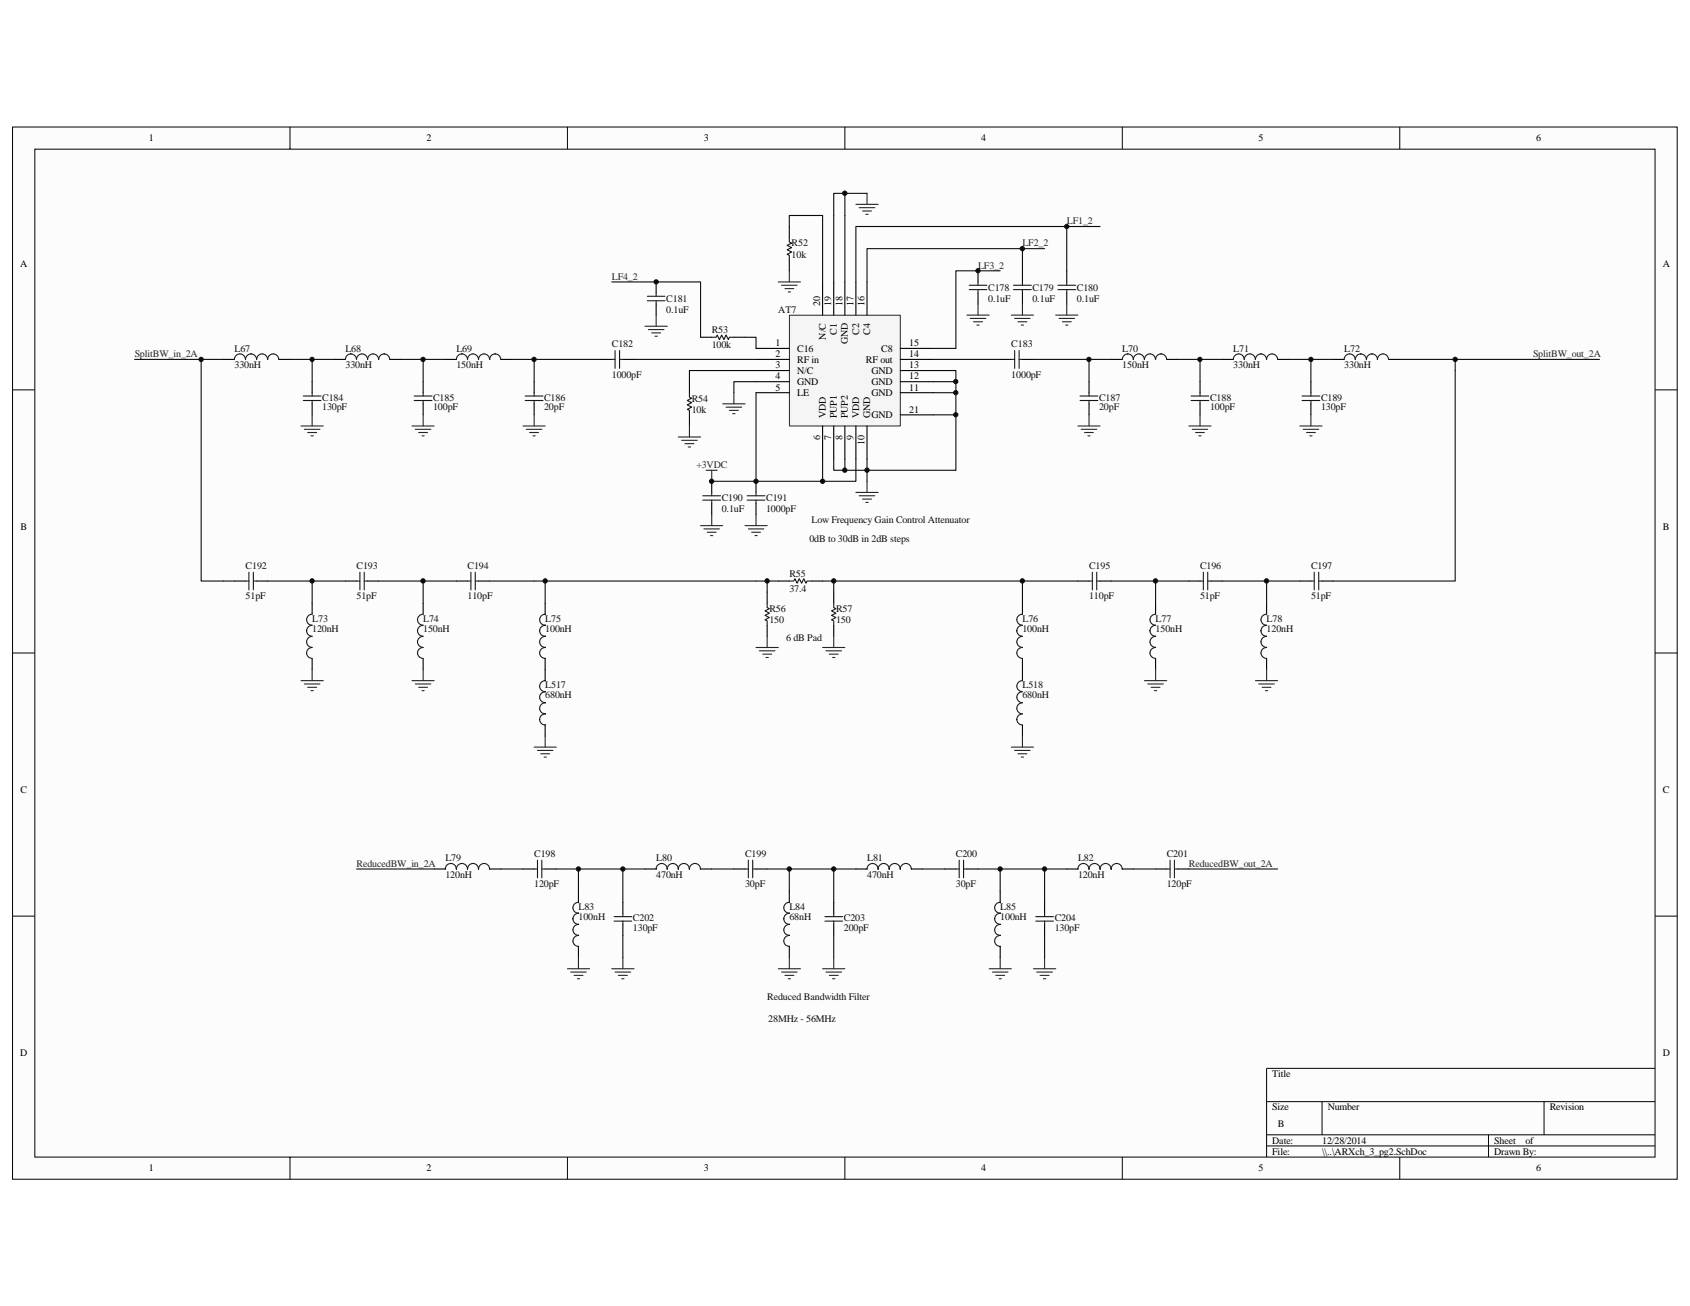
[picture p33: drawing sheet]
<svg xmlns="http://www.w3.org/2000/svg" width="279mm" height="216mm" viewBox="0 0 279 216" stroke-linecap="round" stroke-linejoin="round" font-family="sans-serif">
<defs><g id="words">
<g font-size="1.7">
<text x="24.6" y="23.3">1</text>
<text x="70.5" y="23.3">2</text>
<text x="116.4" y="23.3">3</text>
<text x="162.2" y="23.3">4</text>
<text x="208.1" y="23.3">5</text>
<text x="254" y="23.3">6</text>
<text x="3.3" y="44.2">A</text>
<text x="274.9" y="44.2">A</text>
<text x="135.6" y="50.7" transform="rotate(-90 135.6 50.7)">20</text>
<text x="137.4" y="50.7" transform="rotate(-90 137.4 50.7)">19</text>
<text x="139.3" y="50.7" transform="rotate(-90 139.3 50.7)">18</text>
<text x="141.1" y="50.7" transform="rotate(-90 141.1 50.7)">17</text>
<text x="142.9" y="50.7" transform="rotate(-90 142.9 50.7)">16</text>
<text x="128.2" y="57.2">1</text>
<text x="128.2" y="59.1">2</text>
<text x="131.8" y="58.1">C16</text>
<text x="131.8" y="60">RF in</text>
<text x="136.5" y="56.1" transform="rotate(-90 136.5 56.1)">N/C</text>
<text x="138.4" y="55.3" transform="rotate(-90 138.4 55.3)">C1</text>
<text x="140.2" y="56.9" transform="rotate(-90 140.2 56.9)">GND</text>
<text x="142" y="55.3" transform="rotate(-90 142 55.3)">C2</text>
<text x="143.2" y="60">RF out</text>
<text x="143.9" y="55.3" transform="rotate(-90 143.9 55.3)">C4</text>
<text x="145.7" y="58.1">C8</text>
<text x="150.3" y="57.2">15</text>
<text x="150.3" y="59.1">14</text>
<text x="128.2" y="60.9">3</text>
<text x="128.2" y="62.7">4</text>
<text x="128.2" y="64.6">5</text>
<text x="131.8" y="61.8">N/C</text>
<text x="131.8" y="63.6">GND</text>
<text x="131.8" y="65.5">LE</text>
<text x="144.1" y="65.5">GND</text>
<text x="144.1" y="63.6">GND</text>
<text x="144.1" y="61.8">GND</text>
<text x="150.3" y="64.6">11</text>
<text x="150.3" y="62.7">12</text>
<text x="150.3" y="60.9">13</text>
<text x="136.5" y="69.2" transform="rotate(-90 136.5 69.2)">VDD</text>
<text x="138.4" y="69.2" transform="rotate(-90 138.4 69.2)">PUP1</text>
<text x="140.2" y="69.2" transform="rotate(-90 140.2 69.2)">PUP2</text>
<text x="142" y="69.2" transform="rotate(-90 142 69.2)">VDD</text>
<text x="143.9" y="69.2" transform="rotate(-90 143.9 69.2)">GND</text>
<text x="150.3" y="68.2">21</text>
<text x="135.6" y="72.7" transform="rotate(-90 135.6 72.7)">6</text>
<text x="137.4" y="72.7" transform="rotate(-90 137.4 72.7)">7</text>
<text x="139.3" y="72.7" transform="rotate(-90 139.3 72.7)">8</text>
<text x="141.1" y="72.7" transform="rotate(-90 141.1 72.7)">9</text>
<text x="142.9" y="73.5" transform="rotate(-90 142.9 73.5)">10</text>
<text x="3.4" y="87.7">B</text>
<text x="274.9" y="87.7">B</text>
<text x="3.4" y="131.1">C</text>
<text x="274.9" y="131.1">C</text>
<text x="3.3" y="174.6">D</text>
<text x="210.3" y="178.1">Title</text>
<text x="274.9" y="174.6">D</text>
<text x="210.3" y="183.6">Size</text>
<text x="219.5" y="183.6">Number</text>
<text x="256.2" y="183.6">Revision</text>
<text x="210.3" y="189.1">Date:</text>
<text x="210.3" y="190.9">File:</text>
<text x="211.2" y="186.3">B</text>
<text x="218.6" y="190.9">\\..\ARXch_3_pg2.SchDoc</text>
<text x="218.6" y="189.1">12/28/2014</text>
<text x="247" y="190.9">Drawn By:</text>
<text x="247" y="189.1">Sheet</text>
<text x="252.2" y="189.1">of</text>
<text x="24.6" y="193.7">1</text>
<text x="70.5" y="193.7">2</text>
<text x="116.4" y="193.7">3</text>
<text x="162.2" y="193.7">4</text>
<text x="208.1" y="193.7">5</text>
<text x="254" y="193.7">6</text>
</g>
<g font-size="1.7" fill="#0e0e0e">
<text x="130.9" y="40.7">R52</text>
<text x="130.9" y="42.6">10k</text>
<text x="110.2" y="51.7">0.1uF</text>
<text x="110.2" y="49.9">C181</text>
<text x="128.7" y="51.7">AT7</text>
<text x="163.3" y="49.9">0.1uF</text>
<text x="163.3" y="48.1">C178</text>
<text x="170.7" y="49.9">0.1uF</text>
<text x="170.7" y="48.1">C179</text>
<text x="178" y="49.9">0.1uF</text>
<text x="178" y="48.1">C180</text>
<text x="38.8" y="58.1">L67</text>
<text x="57.1" y="58.1">L68</text>
<text x="75.5" y="58.1">L69</text>
<text x="101.2" y="57.4">C182</text>
<text x="117.7" y="55">R53</text>
<text x="117.7" y="57.6">100k</text>
<text x="167.2" y="57.4">C183</text>
<text x="185.5" y="58.1">L70</text>
<text x="203.9" y="58.1">L71</text>
<text x="222.2" y="58.1">L72</text>
<text x="38.8" y="60.9">330nH</text>
<text x="57.1" y="60.9">330nH</text>
<text x="75.5" y="60.9">150nH</text>
<text x="101.2" y="62.5">1000pF</text>
<text x="167.2" y="62.5">1000pF</text>
<text x="185.5" y="60.9">150nH</text>
<text x="203.9" y="60.9">330nH</text>
<text x="222.2" y="60.9">330nH</text>
<text x="53.3" y="66.2">C184</text>
<text x="53.3" y="67.9">130pF</text>
<text x="71.6" y="66.2">C185</text>
<text x="71.6" y="67.9">100pF</text>
<text x="90" y="66.2">C186</text>
<text x="90" y="67.9">20pF</text>
<text x="114.4" y="68.2">10k</text>
<text x="114.4" y="66.4">R54</text>
<text x="181.7" y="67.9">20pF</text>
<text x="181.7" y="66.2">C187</text>
<text x="200" y="66.2">C188</text>
<text x="200" y="67.9">100pF</text>
<text x="218.4" y="67.9">130pF</text>
<text x="218.4" y="66.2">C189</text>
<text x="119.3" y="82.9">C190</text>
<text x="126.7" y="82.9">C191</text>
<text x="119.3" y="84.7">0.1uF</text>
<text x="126.7" y="84.7">1000pF</text>
<text x="133.8" y="89.6">0dB to 30dB in 2dB steps</text>
<text x="134.2" y="86.5">Low Frequency Gain Control Attenuator</text>
<text x="40.6" y="94">C192</text>
<text x="58.9" y="94">C193</text>
<text x="77.3" y="94">C194</text>
<text x="130.5" y="95.3">R55</text>
<text x="180" y="94">C195</text>
<text x="198.4" y="94">C196</text>
<text x="216.7" y="94">C197</text>
<text x="40.6" y="99">51pF</text>
<text x="58.9" y="99">51pF</text>
<text x="77.3" y="99">110pF</text>
<text x="127.2" y="101.2">R56</text>
<text x="130.5" y="97.9">37.4</text>
<text x="138.2" y="101.2">R57</text>
<text x="180" y="99">110pF</text>
<text x="198.4" y="99">51pF</text>
<text x="216.7" y="99">51pF</text>
<text x="51.6" y="104.5">120nH</text>
<text x="51.6" y="102.8">L73</text>
<text x="70" y="104.5">150nH</text>
<text x="70" y="102.8">L74</text>
<text x="90.1" y="104.5">100nH</text>
<text x="90.1" y="102.8">L75</text>
<text x="127.2" y="103">150</text>
<text x="130" y="105.9">6 dB Pad</text>
<text x="138.2" y="103">150</text>
<text x="169" y="104.5">100nH</text>
<text x="169" y="102.8">L76</text>
<text x="191.1" y="104.5">150nH</text>
<text x="191.1" y="102.8">L77</text>
<text x="209.4" y="104.5">120nH</text>
<text x="209.4" y="102.8">L78</text>
<text x="90.1" y="113.8">L517</text>
<text x="169" y="113.8">L518</text>
<text x="90.1" y="115.5">680nH</text>
<text x="169" y="115.5">680nH</text>
<text x="73.6" y="142.4">L79</text>
<text x="88.3" y="141.6">C198</text>
<text x="108.5" y="142.4">L80</text>
<text x="123.2" y="141.6">C199</text>
<text x="143.4" y="142.4">L81</text>
<text x="158" y="141.6">C200</text>
<text x="178.2" y="142.4">L82</text>
<text x="192.9" y="141.6">C201</text>
<text x="73.6" y="145.1">120nH</text>
<text x="88.3" y="146.6">120pF</text>
<text x="108.5" y="145.1">470nH</text>
<text x="123.2" y="146.6">30pF</text>
<text x="143.4" y="145.1">470nH</text>
<text x="158" y="146.6">30pF</text>
<text x="178.2" y="145.1">120nH</text>
<text x="192.9" y="146.6">120pF</text>
<text x="95.7" y="150.4">L83</text>
<text x="95.7" y="152.1">100nH</text>
<text x="104.6" y="153.9">130pF</text>
<text x="104.6" y="152.3">C202</text>
<text x="130.5" y="150.4">L84</text>
<text x="130.5" y="152.1">68nH</text>
<text x="139.5" y="153.9">200pF</text>
<text x="139.5" y="152.3">C203</text>
<text x="165.4" y="152.1">100nH</text>
<text x="165.4" y="150.4">L85</text>
<text x="174.4" y="153.9">130pF</text>
<text x="174.4" y="152.3">C204</text>
<text x="126.8" y="165.3">Reduced Bandwidth Filter</text>
<text x="127" y="168.9">28MHz - 56MHz</text>
</g>
<g font-size="1.7" fill="#262626">
<text x="169" y="40.7">LF2_2</text>
<text x="176.4" y="37.1">LF1_2</text>
<text x="101.2" y="46.2">LF4_2</text>
<text x="161.7" y="44.4">LF3_2</text>
<text x="22.3" y="59.1">SplitBW_in_2A</text>
<text x="253.4" y="59.1">SplitBW_out_2A</text>
<text x="115.1" y="77.4">+3VDC</text>
<text x="58.9" y="143.3">ReducedBW_in_2A</text>
<text x="196.6" y="143.3">ReducedBW_out_2A</text>
</g>
</g></defs>
<path d="M2.1 21h275.2v173.9h-275.2z" fill="#fcfcfc"/>
<path d="M2.1 21h275.2v173.9h-275.2z" fill="none" stroke="#000" stroke-width=".17"/>
<path d="M5.8 24.7h267.8v166.6h-267.8z" fill="#fcfcfc"/>
<g fill="none" stroke="#000" stroke-width=".17">
<path d="M5.8 24.7h267.8v166.6h-267.8zM47.9 21v3.6M93.8 21v3.6M139.7 21v3.6M185.5 21v3.6M231.4 21v3.6M2.1 64.5h3.6M273.6 64.5h3.7M2.1 107.9h3.6M273.6 107.9h3.7M2.1 151.4h3.6M273.6 151.4h3.7"/>
<path d="M273.6 176.6h-64.2v14.7M47.9 191.3v3.6M93.8 191.3v3.6M139.7 191.3v3.6M185.5 191.3v3.6M209.4 182.1h64.2M209.4 187.6h64.2M209.4 189.4h64.2M218.6 182.1v5.5M231.4 191.3v3.6M246.1 187.6v3.7M255.3 182.1v5.5"/>
</g>
<g fill="none" stroke="#000" stroke-width=".18">
<path d="M36.9 59.4h1.9M46.1 59.4h1.8M55.3 59.4h1.8M64.5 59.4h1.8M73.6 59.4h1.9M82.8 59.4h1.8M51.6 63.1v1.8M51.6 66.8v1.8M70 63.1v1.8M70 66.8v1.8M88.3 63.1v1.8M88.3 66.8v1.8"/>
<path d="M38.8 96.1h1.8M42.4 96.1h1.9M51.6 99.7v1.8M57.1 96.1h1.8M60.8 96.1h1.8M70 99.7v1.8M75.5 96.1h1.8M79.1 96.1h1.9M90.1 99.7v1.8M178.2 96.1h1.8M181.9 96.1h1.8M191.1 99.7v1.8"/>
<path d="M196.6 96.1h1.8M200.2 96.1h1.9M209.4 99.7v1.8M214.9 96.1h1.8M218.6 96.1h1.8M51.6 108.9v1.8M70 108.9v1.8M90.1 108.9v1.8M191.1 108.9v1.8M209.4 108.9v1.8M71.8 143.7h1.8M81 143.7h1.8"/>
<path d="M86.5 143.7h1.8M90.1 143.7h1.9M95.6 147.3v1.9M95.6 156.5v1.8M103 149.2v1.8M103 152.8v1.8M106.6 143.7h1.9M115.8 143.7h1.9M121.3 143.7h1.9M125 143.7h1.8M130.5 147.3v1.9M130.5 156.5v1.8"/>
<path d="M137.8 149.2v1.8M137.8 152.8v1.8M141.5 143.7h1.8M150.7 143.7h1.8M156.2 143.7h1.8M159.9 143.7h1.8M165.4 147.3v1.9M165.4 156.5v1.8M172.7 149.2v1.8M172.7 152.8v1.8M176.4 143.7h1.8M185.5 143.7h1.9"/>
<path d="M191.1 143.7h1.8M194.7 143.7h1.9"/>
</g>
<g fill="none" stroke="#1c1c1c" stroke-width=".18">
<path d="M42.4 59.4a.92 .92 0 0 0-.9-.9 .94 .94 0 0 0-.9 .9 .91 .91 0 0 0-.9-.9 .91 .91 0 0 0-.9 .9M44.2 59.4a.9 .9 0 0 0-.9-.9 .9 .9 0 0 0-.9 .9M46.1 59.4a.91 .91 0 0 0-.9-.9 .91 .91 0 0 0-.9 .9M62.6 59.4a.91 .91 0 0 0-.9-.9 .91 .91 0 0 0-.9 .9 .92 .92 0 0 0-1-.9 .92 .92 0 0 0-.9 .9 .92 .92 0 0 0-.9-.9 .9 .9 0 0 0-.9 .9M64.4 59.4a.92 .92 0 0 0-.9-.9 .9 .9 0 0 0-.9 .9M80.9 59.4a.92 .92 0 0 0-.9-.9 .92 .92 0 0 0-.9 .9 .91 .91 0 0 0-.9-.9 .91 .91 0 0 0-.9 .9 .92 .92 0 0 0-.9-.9 .9 .9 0 0 0-.9 .9M82.8 59.4a.92 .92 0 0 0-.9-.9 .9 .9 0 0 0-.9 .9M50.1 66.2h3M50.1 65.5h3M51.6 64.9v.6M51.6 66.2v.6M68.5 66.2h2.9"/>
<path d="M68.5 65.5h2.9M70 64.9v.6M70 66.2v.6M86.8 66.2h3M86.8 65.5h3M88.3 64.9v.6M88.3 66.2v.6M40.6 96.1h.5M41.1 94.6v2.9M41.9 96.1h.5M41.9 94.6v2.9M58.9 96.1h.6"/>
<path d="M59.5 94.6v2.9M60.2 96.1h.6M60.2 94.6v2.9M77.3 96.1h.6M77.9 94.6v2.9M78.6 96.1h.5M78.6 94.6v2.9M180 96.1h.6M180.6 94.6v2.9M181.3 96.1h.6M181.3 94.6v2.9M198.4 96.1h.5"/>
<path d="M198.9 94.6v2.9M199.7 96.1h.5M199.7 94.6v2.9M216.7 96.1h.6M217.3 94.6v2.9M218 96.1h.6M218 94.6v2.9M51.6 107a.9 .9 0 0 0-.9 .9 .9 .9 0 0 0 .9 .9M51.6 101.5a.92 .92 0 0 0-.9 1 .92 .92 0 0 0 .9 .9 .9 .9 0 0 0-.9 .9 .92 .92 0 0 0 .9 .9 .91 .91 0 0 0-.9 .9 .91 .91 0 0 0 .9 .9M70 107a.9 .9 0 0 0-1 .9 .9 .9 0 0 0 1 .9M70 101.5a.92 .92 0 0 0-1 1 .92 .92 0 0 0 1 .9 .92 .92 0 0 0-1 .9 .98 .98 0 0 0 1 .9 .91 .91 0 0 0-1 .9 .91 .91 0 0 0 1 .9M90.1 107a.9 .9 0 0 0-.9 .9 .9 .9 0 0 0 .9 .9"/>
<path d="M90.1 101.5a.91 .91 0 0 0-.9 .9 .91 .91 0 0 0 .9 1 .9 .9 0 0 0-.9 .9 .89 .89 0 0 0 .9 .9 .91 .91 0 0 0-.9 .9 .91 .91 0 0 0 .9 .9M191.1 107a.9 .9 0 0 0-1 .9 .9 .9 0 0 0 1 .9M191.1 101.5a.92 .92 0 0 0-1 1 .92 .92 0 0 0 1 .9h-.1a.92 .92 0 0 0-.9 .9 .98 .98 0 0 0 1 .9 .91 .91 0 0 0-1 .9 .91 .91 0 0 0 1 .9M209.4 107a.9 .9 0 0 0-.9 .9 .9 .9 0 0 0 .9 .9M209.4 101.5a.92 .92 0 0 0-.9 1 .92 .92 0 0 0 .9 .9 .9 .9 0 0 0-.9 .9 .98 .98 0 0 0 .9 .9 .91 .91 0 0 0-.9 .9 .91 .91 0 0 0 .9 .9M75.4 143.7a.91 .91 0 0 0-.9-1 .91 .91 0 0 0-.9 1M80.9 143.7a.91 .91 0 0 0-.9-1 .91 .91 0 0 0-.9 1 .9 .9 0 0 0-.9-1 .9 .9 0 0 0-.9 1 .9 .9 0 0 0-.9-1 .9 .9 0 0 0-.9 1M88.3 143.7h.6M88.9 142.2v2.9M89.6 143.7h.5M89.6 142.2v2.9M95.6 154.6a.9 .9 0 0 0-.9 .9 .9 .9 0 0 0 .9 .9"/>
<path d="M95.6 152.8a.9 .9 0 0 0-.9 .9 .9 .9 0 0 0 .9 .9M95.6 151a.9 .9 0 0 0-.9 .9 .9 .9 0 0 0 .9 .9M95.6 149.2a.9 .9 0 0 0-.9 .9 .9 .9 0 0 0 .9 .9M101.5 152.3h2.9M101.5 151.5h2.9M103 151v.5M103 152.3v.5M114 143.7a.91 .91 0 0 0-.9-1 .91 .91 0 0 0-1 1 .9 .9 0 0 0-.9-1 .9 .9 0 0 0-.9 1 .9 .9 0 0 0-.9-1 .9 .9 0 0 0-.9 1M115.8 143.7a.91 .91 0 0 0-.9-1 .91 .91 0 0 0-.9 1M123.2 143.7h.5M123.7 142.2v2.9M124.4 143.7h.6"/>
<path d="M124.4 142.2v2.9M130.5 154.6a.9 .9 0 0 0-.9 .9 .9 .9 0 0 0 .9 .9M130.5 152.8a.9 .9 0 0 0-.9 .9 .9 .9 0 0 0 .9 .9M130.5 151a.9 .9 0 0 0-.9 .9 .9 .9 0 0 0 .9 .9M130.5 149.2a.9 .9 0 0 0-.9 .9 .9 .9 0 0 0 .9 .9M136.4 152.3h2.9M136.4 151.5h2.9M137.8 151v.5M137.8 152.3v.5M145.2 143.7a.9 .9 0 0 0-.9-1 .9 .9 0 0 0-1 1M150.7 143.7a.91 .91 0 0 0-.9-1 .91 .91 0 0 0-1 1 .91 .91 0 0 0-.9-1 .91 .91 0 0 0-.9 1 .9 .9 0 0 0-.9-1 .9 .9 0 0 0-.9 1M158 143.7h.6"/>
<path d="M158.6 142.2v2.9M159.3 143.7h.6M159.3 142.2v2.9M165.4 154.6a.9 .9 0 0 0-1 .9 .9 .9 0 0 0 1 .9M165.4 152.8a.9 .9 0 0 0-1 .9 .9 .9 0 0 0 1 .9M165.4 151a.9 .9 0 0 0-1 .9 .9 .9 0 0 0 1 .9M165.4 149.2a.9 .9 0 0 0-1 .9 .9 .9 0 0 0 1 .9M171.2 152.3h3M171.2 151.5h3M172.7 151v.5M172.7 152.3v.5M183.7 143.7a.91 .91 0 0 0-.9-1 .91 .91 0 0 0-.9 1 .9 .9 0 0 0-.9-1 .9 .9 0 0 0-1 1 .9 .9 0 0 0-.9-1 .9 .9 0 0 0-.9 1"/>
<path d="M185.5 143.7a.9 .9 0 0 0-.9-1 .9 .9 0 0 0-.9 1M192.9 143.7h.5M193.4 142.2v2.9M194.2 143.7h.5M194.2 142.2v2.9"/>
</g>
<g fill="none" stroke="#262626" stroke-width=".18">
<path d="M49.8 70.4h3.6M50.3 71h2.6M50.9 71.5h1.4M51.4 72.1h.4M51.6 68.6v1.8M68.1 70.4h3.7M68.7 71h2.5M69.2 71.5h1.5M69.8 72.1h.3M70 68.6v1.8M86.5 70.4h3.6M87 71h2.6"/>
<path d="M87.6 71.5h1.4M88.1 72.1h.4M88.3 68.6v1.8M49.8 112.5h3.6M50.3 113.1h2.6M50.9 113.6h1.4M51.4 114.2h.4M51.6 110.7v1.8M68.1 112.5h3.7M68.7 113.1h2.5M69.2 113.6h1.5M69.8 114.2h.3"/>
<path d="M70 110.7v1.8M189.2 112.5h3.7M189.8 113.1h2.5M190.3 113.6h1.5M190.9 114.2h.3M191.1 110.7v1.8M207.6 112.5h3.6M208.1 113.1h2.6M208.7 113.6h1.4M209.2 114.2h.4M209.4 110.7v1.8M88.3 123.5h3.7"/>
<path d="M88.9 124.1h2.5M89.4 124.6h1.5M90 125.2h.3M90.1 121.7v1.8M95.6 158.3v1.8M103 158.3v1.8M130.5 158.3v1.8M137.8 158.3v1.8M165.4 158.3v1.8M172.7 158.3v1.8M93.8 160.1h3.7M94.4 160.7h2.5"/>
<path d="M94.9 161.2h1.5M95.5 161.8h.3M101.1 160.1h3.7M101.7 160.7h2.6M102.2 161.2h1.5M102.8 161.8h.4M128.7 160.1h3.6M129.2 160.7h2.6M129.8 161.2h1.4M130.3 161.8h.4M136 160.1h3.7M136.5 160.7h2.6"/>
<path d="M137.1 161.2h1.5M137.6 161.8h.4M163.5 160.1h3.7M164.1 160.7h2.5M164.6 161.2h1.5M165.2 161.8h.3M170.9 160.1h3.6M171.4 160.7h2.6M172 161.2h1.4M172.5 161.8h.4"/>
</g>
<g fill="none" stroke="#0e0e0e" stroke-width=".18">
<path d="M22.2 59.4h14.7M47.9 59.4h3.7v3.7M51.6 59.4h3.7M66.3 59.4h3.7v3.7M70 59.4h3.6M84.6 59.4h3.7v3.7M88.3 59.4h11M36.9 96.1h1.9M44.3 96.1h12.8M51.6 96.1v3.6M62.6 96.1h12.9M70 96.1v3.6"/>
<path d="M81 96.1h7.3M183.7 96.1h12.9M191.1 96.1v3.6M202.1 96.1h12.8M209.4 96.1v3.6M58.9 143.7h12.9M82.8 143.7h3.7M92 143.7h14.6M95.6 143.7v3.6M103 143.7v5.5M103 154.6v3.7M117.7 143.7h3.6"/>
<path d="M126.8 143.7h14.7M130.5 143.7v3.6M137.8 143.7v5.5M137.8 154.6v3.7M152.5 143.7h3.7M161.7 143.7h14.7M165.4 143.7v3.6M172.7 143.7v5.5M172.7 154.6v3.7M187.4 143.7h3.7M196.6 143.7h14.6"/>
</g>
<path d="M130.5 52.1h18.3v18.3h-18.3z" fill="#f5f5f5"/>
<path d="M130.5 52.1h18.3v18.3h-18.3z" fill="none" stroke="#262626" stroke-width=".17"/>
<g fill="none" stroke="#000" stroke-width=".18">
<path d="M130.5 37.4v1.9M99.3 59.4h1.8M103 59.4h1.8M108.5 46.6v1.8M108.5 50.3v1.8M115.8 55.8h1.9M121.3 55.8h1.9M125 57.6h5.5M125 59.4h5.5M130.5 42.9v1.9M136 46.6v5.5M137.8 46.6v5.5"/>
<path d="M139.7 46.6v5.5M141.5 46.6v5.5M143.3 46.6v5.5M148.8 57.6h5.5M148.8 59.4h5.5M161.7 44.8v1.8M161.7 48.4v1.9M165.4 59.4h1.8M169 59.4h1.9M169 44.8v1.8M169 48.4v1.9M176.4 44.8v1.8"/>
<path d="M176.4 48.4v1.9M183.7 59.4h1.8M192.9 59.4h1.8M202.1 59.4h1.8M211.2 59.4h1.9M220.4 59.4h1.8M229.6 59.4h1.8M114 63.1v1.8M114 68.6v1.8M117.7 79.6v1.8M125 79.6v1.8M125 61.3h5.5"/>
<path d="M125 63.1h5.5M125 64.9h5.5M136 70.4v5.5M137.8 70.4v5.5M139.7 70.4v5.5M141.5 70.4v5.5M143.3 70.4v5.5M148.8 61.3h5.5M148.8 63.1h5.5M148.8 64.9h5.5M148.8 68.6h5.5M180 63.1v1.8"/>
<path d="M180 66.8v1.8M198.4 63.1v1.8M198.4 66.8v1.8M216.7 63.1v1.8M216.7 66.8v1.8M117.7 83.2v1.9M125 83.2v1.9M126.8 97.9v1.8M128.7 96.1h1.8M134.2 96.1h1.8M137.8 97.9v1.8M169 99.7v1.8"/>
<path d="M90.1 110.7v1.8M90.1 119.8v1.9M126.8 103.4v1.8M137.8 103.4v1.8M169 108.9v3.6M169 119.8v1.9"/>
</g>
<g fill="none" stroke="#1c1c1c" stroke-width=".18">
<path d="M130.5 39.3v.7l.4 .2-.8 .4 .8 .3-.8 .4 .8 .4-.8 .3 .4 .2v.7M101.1 59.4h.6M101.7 58v2.9M102.4 59.4h.6M102.4 58v2.9M107 49.7h2.9M107 49h2.9M108.5 48.4v.6M108.5 49.7v.6M117.7 55.8h.7l.2-.4 .3 .7 .4-.7 .4 .7 .3-.7 .4 .7 .2-.3h.7M160.2 47.9h3M160.2 47.2h3"/>
<path d="M161.7 46.6v.6M161.7 47.9v.5M167.2 59.4h.5M167.6 47.9h2.9M167.6 47.2h2.9M167.7 58v2.9M168.5 59.4h.5M168.5 58v2.9M169 46.6v.6M169 47.9v.5M174.9 47.9h2.9M174.9 47.2h2.9"/>
<path d="M176.4 46.6v.6M176.4 47.9v.5M189.2 59.4a.91 .91 0 0 0-.9-.9 .91 .91 0 0 0-.9 .9 .92 .92 0 0 0-.9-.9 .9 .9 0 0 0-1 .9M192.9 59.4a.92 .92 0 0 0-.9-.9 .94 .94 0 0 0-1 .9 .91 .91 0 0 0-.9-.9 .91 .91 0 0 0-.9 .9M207.5 59.4a.92 .92 0 0 0-.9-.9 .92 .92 0 0 0-.9 .9 .9 .9 0 0 0-.9-.9 .9 .9 0 0 0-.9 .9M211.2 59.4a.92 .92 0 0 0-.9-.9 .92 .92 0 0 0-.9 .9 .92 .92 0 0 0-.9-.9 .9 .9 0 0 0-.9 .9M225.9 59.4a.92 .92 0 0 0-.9-.9 .94 .94 0 0 0-1 .9 .91 .91 0 0 0-.9-.9 .91 .91 0 0 0-.9 .9M229.6 59.4a.91 .91 0 0 0-1-.9 .91 .91 0 0 0-.9 .9 .92 .92 0 0 0-.9-.9 .9 .9 0 0 0-.9 .9M114 64.9v.8l.3 .1-.7 .4 .7 .4-.7 .3 .7 .4-.7 .4 .4 .1v.8M178.6 66.2h2.9M178.6 65.5h2.9M180 64.9v.6"/>
<path d="M180 66.2v.6M196.9 65.5h3M196.9 66.2h3M198.4 64.9v.6M198.4 66.2v.6M215.3 65.5h2.9M215.3 66.2h2.9M216.7 64.9v.6M216.7 66.2v.6M116.2 82.7h2.9M116.2 82h2.9M117.7 81.4v.6"/>
<path d="M117.7 82.7v.5M123.5 82.7h3M123.5 82h3M125 81.4v.6M125 82.7v.5M126.8 99.7v.7l.4 .2-.7 .4 .7 .4-.7 .3 .7 .4-.7 .4 .3 .1v.8M130.5 96.1h.7l.2-.4 .4 .7 .3-.7 .4 .7 .4-.7 .3 .7 .2-.3h.8M137.8 99.7v.7l.4 .2-.7 .4 .7 .4-.7 .3 .7 .4-.7 .4 .3 .1v.8M90.1 118a.9 .9 0 0 0-.9 .9 .9 .9 0 0 0 .9 .9M90.1 114.4a.9 .9 0 0 0-.9 .9 .9 .9 0 0 0 .9 .9 .91 .91 0 0 0-.9 .9 .91 .91 0 0 0 .9 .9M90.1 112.5a.91 .91 0 0 0-.9 .9 .91 .91 0 0 0 .9 .9M169 107a.9 .9 0 0 0-.9 .9 .9 .9 0 0 0 .9 .9"/>
<path d="M169 101.5a.92 .92 0 0 0-.9 1 .92 .92 0 0 0 .9 .9 .9 .9 0 0 0-.9 .9 .98 .98 0 0 0 .9 .9 .91 .91 0 0 0-.9 .9 .91 .91 0 0 0 .9 .9M169 118a.9 .9 0 0 0-.9 .9 .92 .92 0 0 0 .9 .9M169 114.4a.91 .91 0 0 0-.9 .9 .91 .91 0 0 0 .9 .9 .91 .91 0 0 0-.9 .9 .91 .91 0 0 0 .9 .9M169 112.5a.91 .91 0 0 0-.9 .9 .91 .91 0 0 0 .9 .9"/>
</g>
<g fill="none" stroke="#0e0e0e" stroke-width=".18">
<path d="M130.5 37.4v-1.8h5.5v11M139.7 32v14.6M143.3 32h-5.5v14.6M176.4 37.4v7.4M181.9 37.4h-40.4v9.2M33.3 59.4v36.7h3.6M101.1 46.6h14.7v9.2M104.8 59.4h20.2M123.2 55.8h1.8v1.8M154.3 59.4h11.1M165.4 44.8h-7.4v12.8h-3.7M169 44.8v-3.7h-25.7v5.5"/>
<path d="M169 41.1h3.7M170.9 59.4h9.1v3.7M180 59.4h3.7M194.7 59.4h3.7v3.7M198.4 59.4h3.7M213.1 59.4h3.6v3.7M216.7 59.4h3.7M231.4 59.4h33M240.6 59.4v36.7h-20.2M125 63.1h-3.7v1.8M125 61.3h-11v1.8M125 64.9v14.7"/>
<path d="M136 75.9v3.7M139.7 75.9v1.8M141.5 75.9v3.7h-23.8M143.3 75.9v3.7M154.3 61.3h3.7v16.4h-20.2v-1.8M154.3 63.1h3.7M154.3 64.9h3.7M154.3 68.6h3.7M88.3 96.1h1.8v3.6M90.1 96.1h38.6M126.8 96.1v1.8M136 96.1h1.8v1.8"/>
<path d="M137.8 96.1h31.2M178.2 96.1h-9.2v3.6"/>
</g>
<g fill="none" stroke="#262626" stroke-width=".18">
<path d="M141.5 33.8h3.7M142 34.3h2.6M142.6 34.9h1.5M143.2 35.4h.3M143.3 32v1.8M106.6 53.9h3.7M107.2 54.5h2.6M107.7 55h1.5M108.3 55.6h.4M108.5 52.1v1.8M128.7 46.6h3.6M129.2 47.2h2.6"/>
<path d="M129.8 47.7h1.4M130.3 48.3h.4M130.5 44.8v1.8M159.9 52.1h3.6M160.4 52.6h2.6M161 53.2h1.4M161.5 53.7h.4M161.7 50.3v1.8M167.2 52.1h3.7M167.7 52.6h2.6M168.3 53.2h1.5M168.8 53.7h.4"/>
<path d="M169 50.3v1.8M174.5 52.1h3.7M175.1 52.6h2.6M175.6 53.2h1.5M176.2 53.7h.4M176.4 50.3v1.8M112.1 72.2h3.7M112.7 72.8h2.6M113.2 73.3h1.5M113.8 73.9h.4M114 70.4v1.8M116.7 77.7h1.9"/>
<path d="M117.7 77.7v1.9M119.5 66.8h3.7M120 67.3h2.6M120.6 67.8h1.5M121.1 68.4h.4M121.3 64.9v1.9M143.3 79.6v1.8M178.2 70.4h3.7M178.8 71h2.5M179.3 71.5h1.5M179.9 72.1h.3M180 68.6v1.8"/>
<path d="M196.6 70.4h3.6M197.1 71h2.6M197.7 71.5h1.4M198.2 72.1h.4M198.4 68.6v1.8M214.9 70.4h3.7M215.5 71h2.5M216 71.5h1.5M216.6 72.1h.3M216.7 68.6v1.8M115.8 86.9h3.7M116.4 87.4h2.5"/>
<path d="M116.9 88h1.5M117.5 88.5h.3M117.7 85.1v1.8M123.2 86.9h3.6M123.7 87.4h2.6M124.3 88h1.4M124.8 88.5h.4M125 85.1v1.8M141.5 81.4h3.7M142 82h2.6M142.6 82.5h1.5M143.2 83.1h.3"/>
<path d="M125 107h3.7M125.5 107.6h2.6M126.1 108.1h1.5M126.6 108.7h.4M126.8 105.2v1.8M136 107h3.7M136.5 107.6h2.6M137.1 108.1h1.5M137.6 108.7h.4M137.8 105.2v1.8M167.2 123.5h3.7M167.7 124.1h2.6"/>
<path d="M168.3 124.6h1.5M168.8 125.2h.4M169 121.7v1.8"/>
</g>
<g fill="#0e0e0e" stroke="#0e0e0e" stroke-width=".17">
<circle cx="33.3" cy="59.4" r=".36"/>
<circle cx="51.6" cy="96" r=".36"/>
<circle cx="51.6" cy="59.4" r=".35"/>
<circle cx="69.9" cy="96" r=".36"/>
<circle cx="69.9" cy="59.4" r=".36"/>
<circle cx="88.3" cy="59.4" r=".36"/>
<circle cx="90.1" cy="96" r=".36"/>
<circle cx="95.6" cy="143.7" r=".36"/>
<circle cx="103" cy="143.7" r=".36"/>
<circle cx="108.5" cy="46.6" r=".36"/>
<circle cx="117.6" cy="79.6" r=".36"/>
<circle cx="125" cy="79.6" r=".36"/>
<circle cx="126.8" cy="96" r=".36"/>
<circle cx="130.5" cy="143.7" r=".36"/>
<circle cx="136" cy="79.6" r=".36"/>
<circle cx="137.8" cy="143.7" r=".36"/>
<circle cx="137.8" cy="96" r=".36"/>
<circle cx="139.7" cy="77.7" r=".36"/>
<circle cx="139.7" cy="31.9" r=".36"/>
<circle cx="143.3" cy="77.7" r=".36"/>
<circle cx="158" cy="68.6" r=".35"/>
<circle cx="158" cy="64.9" r=".35"/>
<circle cx="158" cy="63.1" r=".36"/>
<circle cx="161.7" cy="44.8" r=".35"/>
<circle cx="165.4" cy="143.7" r=".36"/>
<circle cx="169" cy="96" r=".36"/>
<circle cx="169" cy="41.1" r=".36"/>
<circle cx="172.7" cy="143.7" r=".36"/>
<circle cx="176.4" cy="37.4" r=".36"/>
<circle cx="180" cy="59.4" r=".36"/>
<circle cx="191" cy="96" r=".36"/>
<circle cx="198.4" cy="59.4" r=".36"/>
<circle cx="209.4" cy="96" r=".36"/>
<circle cx="216.7" cy="59.4" r=".36"/>
<circle cx="240.6" cy="59.4" r=".36"/>
</g>
<use href="#words"/>
</svg>
